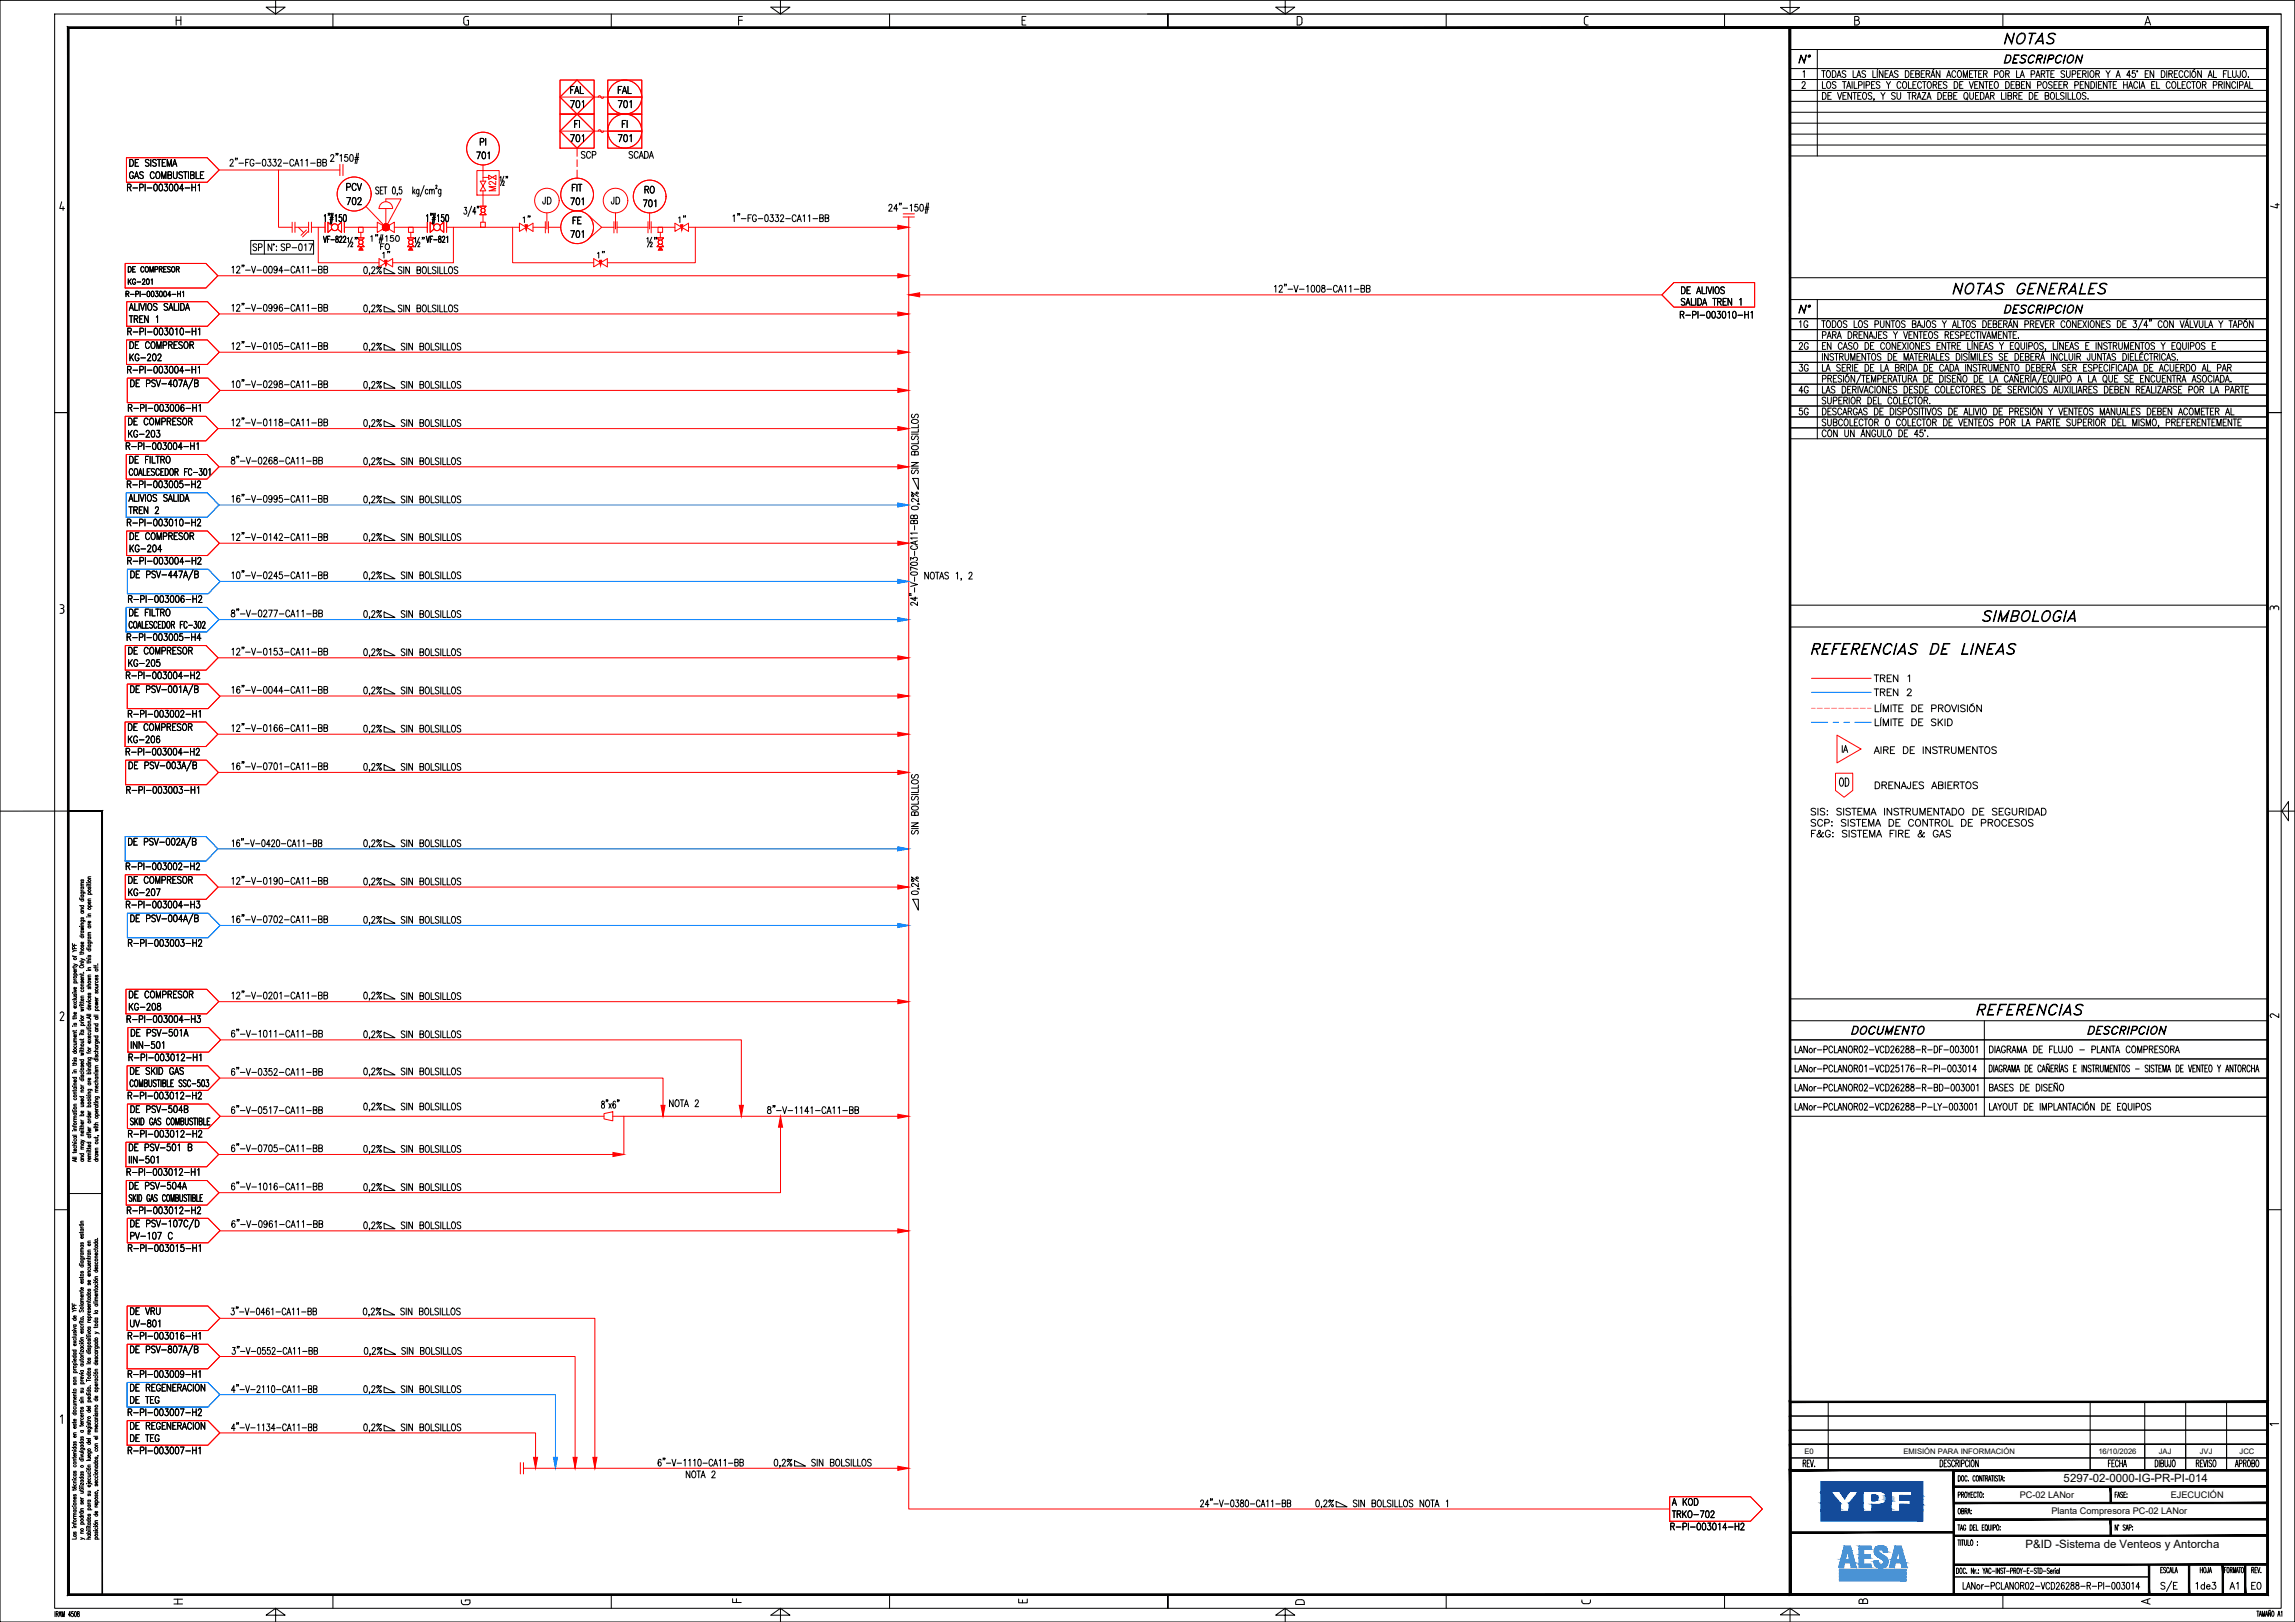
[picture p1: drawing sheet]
<svg xmlns="http://www.w3.org/2000/svg" width="841mm" height="594mm" viewBox="0 0 841 594" stroke-linecap="round" stroke-linejoin="round" font-family="sans-serif">
<defs><g id="words">
<g font-size="5.8">
<text x="733.7" y="16.1">NOTAS</text>
<text x="714.9" y="107.7">NOTAS GENERALES</text>
<text x="725.8" y="227.6">SIMBOLOGIA</text>
<text x="663" y="239.7">REFERENCIAS DE LINEAS</text>
<text x="723.6" y="371.8">REFERENCIAS</text>
</g>
<g font-size="4.9">
<text x="64" y="9.3">H</text>
<text x="169.4" y="9.3">G</text>
<text x="270.1" y="9.3">F</text>
<text x="374" y="9.3">E</text>
<text x="474.9" y="9.3">D</text>
<text x="580.1" y="9.3">C</text>
<text x="679.1" y="9.3">B</text>
<text x="785.5" y="9.3">A</text>
<text x="21.4" y="77.2">4</text>
<text x="835.4" y="76.7" transform="rotate(-90 835.4 76.7)">4</text>
<text x="21.5" y="224.8">3</text>
<text x="835.2" y="223.9" transform="rotate(-90 835.2 223.9)">3</text>
<text x="21.5" y="374">2</text>
<text x="835.2" y="373.2" transform="rotate(-90 835.2 373.2)">2</text>
<text x="21.6" y="521.5">1</text>
<text x="835.2" y="522.7" transform="rotate(-90 835.2 522.7)">1</text>
<text x="271.8" y="587.5" transform="rotate(-90 271.8 587.5)">F</text>
<text x="376.6" y="587.6" transform="rotate(-90 376.6 587.6)">E</text>
<text x="583" y="587.9" transform="rotate(-90 583 587.9)">C</text>
<text x="684.6" y="587.8" transform="rotate(-90 684.6 587.8)">B</text>
<text x="67.1" y="588" transform="rotate(-90 67.1 588)">H</text>
<text x="172.4" y="588.3" transform="rotate(-90 172.4 588.3)">G</text>
<text x="478.1" y="588.2" transform="rotate(-90 478.1 588.2)">D</text>
<text x="788.1" y="588.1" transform="rotate(-90 788.1 588.1)">A</text>
</g>
<g font-size="4.3">
<text x="658.6" y="23.1">N°</text>
<text x="733.9" y="23.1">DESCRIPCION</text>
<text x="658.6" y="114.7">N°</text>
<text x="733.9" y="114.7">DESCRIPCION</text>
<text x="677.9" y="378.9">DOCUMENTO</text>
<text x="764.5" y="378.9">DESCRIPCION</text>
</g>
<g font-size="4.2">
<text x="673.8" y="287.9">OD</text>
<text x="756.2" y="543">5297-02-0000-IG-PR-PI-014</text>
<text x="742.3" y="567">P&amp;ID -Sistema de Venteos y Antorcha</text>
</g>
<g font-size="3.6">
<text x="208.7" y="34.3">FAL</text>
<text x="226.2" y="34.3">FAL</text>
<text x="208.8" y="39.4">701</text>
<text x="226.3" y="39.4">701</text>
<text x="210.2" y="46.7">FI</text>
<text x="227.7" y="46.7">FI</text>
<text x="208.8" y="51.9">701</text>
<text x="226.3" y="51.9">701</text>
<text x="126.6" y="69.8">PCV</text>
<text x="137.4" y="71">SET 0,5 kg/cm²g</text>
<text x="126.8" y="75">702</text>
<text x="118.3" y="81.2">1&quot;#150</text>
<text x="155.8" y="81.2">1&quot;#150</text>
<text x="126.9" y="90">½&quot;</text>
<text x="151.5" y="90">½&quot;</text>
<text x="236.7" y="90">½&quot;</text>
<text x="220.2" y="405.9">8&quot;x6&quot;</text>
</g>
<g font-size="3.5">
<text x="660.2" y="28.4">1</text>
<text x="667.5" y="28.4">TODAS LAS LÍNEAS DEBERÁN ACOMETER POR LA PARTE SUPERIOR Y A 45° EN DIRECCIÓN AL FLUJO.</text>
<text x="660" y="32.4">2</text>
<text x="667.5" y="32.4">LOS TAILPIPES Y COLECTORES DE VENTEO DEBEN POSEER PENDIENTE HACIA EL COLECTOR PRINCIPAL</text>
<text x="667.5" y="36.4">DE VENTEOS, Y SU TRAZA DEBE QUEDAR LIBRE DE BOLSILLOS.</text>
<text x="175.6" y="53.2">PI</text>
<text x="120.8" y="59.1">2&quot;150#</text>
<text x="174.4" y="58.2">701</text>
<text x="212.8" y="58">SCP</text>
<text x="230.2" y="58">SCADA</text>
<text x="47.2" y="65.4">GAS COMBUSTIBLE</text>
<text x="47.2" y="60.9">DE SISTEMA</text>
<text x="83.9" y="60.8">2&quot;-FG-0332-CA11-BB</text>
<text x="46.3" y="69.9">R-PI-003004-H1</text>
<text x="182.9" y="67.5">½&quot;</text>
<text x="209.3" y="70">FIT</text>
<text x="236" y="70.7">RO</text>
<text x="198.7" y="74.7">JD</text>
<text x="208.9" y="75">701</text>
<text x="223.8" y="74.7">JD</text>
<text x="235.5" y="75.7">701</text>
<text x="169.8" y="78.5">3/4&quot;</text>
<text x="209.6" y="82">FE</text>
<text x="268" y="81.2">1&quot;-FG-0332-CA11-BB</text>
<text x="208.9" y="87">701</text>
<text x="92.4" y="91.8">SP</text>
<text x="97.9" y="91.8">N°: SP-017</text>
<text x="84.5" y="100">12&quot;-V-0094-CA11-BB</text>
<text x="133" y="100.2">0,2%</text>
<text x="145.7" y="100.2">SIN BOLSILLOS</text>
<text x="466.5" y="107">12&quot;-V-1008-CA11-BB</text>
<text x="615.8" y="107.6">DE ALIVIOS</text>
<text x="47.3" y="113.7">ALIVIOS SALIDA</text>
<text x="84.5" y="114">12&quot;-V-0996-CA11-BB</text>
<text x="615.8" y="111.8">SALIDA TREN 1</text>
<text x="47.3" y="118.1">TREN 1</text>
<text x="133" y="114.2">0,2%</text>
<text x="145.7" y="114.2">SIN BOLSILLOS</text>
<text x="615.4" y="116.5">R-PI-003010-H1</text>
<text x="658.9" y="120">1G</text>
<text x="667.5" y="120">TODOS LOS PUNTOS BAJOS Y ALTOS DEBERÁN PREVER CONEXIONES DE 3/4&quot; CON VÁLVULA Y TAPÓN</text>
<text x="46.4" y="122.7">R-PI-003010-H1</text>
<text x="667.5" y="124">PARA DRENAJES Y VENTEOS RESPECTIVAMENTE.</text>
<text x="47.2" y="127.6">DE COMPRESOR</text>
<text x="84.5" y="128">12&quot;-V-0105-CA11-BB</text>
<text x="133" y="128.2">0,2%</text>
<text x="146.8" y="128.2">SIN BOLSILLOS</text>
<text x="659" y="128">2G</text>
<text x="667.5" y="128">EN CASO DE CONEXIONES ENTRE LÍNEAS Y EQUIPOS, LÍNEAS E INSTRUMENTOS Y EQUIPOS E</text>
<text x="667.5" y="132">INSTRUMENTOS DE MATERIALES DISÍMILES SE DEBERÁ INCLUIR JUNTAS DIELÉCTRICAS.</text>
<text x="46.4" y="136.7">R-PI-003004-H1</text>
<text x="47.2" y="132.1">KG-202</text>
<text x="659" y="136">3G</text>
<text x="667.5" y="136">LA SERIE DE LA BRIDA DE CADA INSTRUMENTO DEBERÁ SER ESPECIFICADA DE ACUERDO AL PAR</text>
<text x="47.5" y="141.6">DE PSV-407A/B</text>
<text x="84.5" y="142">10&quot;-V-0298-CA11-BB</text>
<text x="133" y="142.2">0,2%</text>
<text x="146.8" y="142.2">SIN BOLSILLOS</text>
<text x="659" y="144">4G</text>
<text x="667.5" y="140">PRESIÓN/TEMPERATURA DE DISEÑO DE LA CAÑERÍA/EQUIPO A LA QUE SE ENCUENTRA ASOCIADA.</text>
<text x="667.5" y="144">LAS DERIVACIONES DESDE COLECTORES DE SERVICIOS AUXILIARES DEBEN REALIZARSE POR LA PARTE</text>
<text x="667.5" y="148">SUPERIOR DEL COLECTOR.</text>
<text x="46.7" y="150.7">R-PI-003006-H1</text>
<text x="46.7" y="155.6">DE COMPRESOR</text>
<text x="84.5" y="156">12&quot;-V-0118-CA11-BB</text>
<text x="659" y="152">5G</text>
<text x="667.5" y="152">DESCARGAS DE DISPOSITIVOS DE ALIVIO DE PRESIÓN Y VENTEOS MANUALES DEBEN ACOMETER AL</text>
<text x="667.5" y="156">SUBCOLECTOR O COLECTOR DE VENTEOS POR LA PARTE SUPERIOR DEL MISMO, PREFERENTEMENTE</text>
<text x="46.7" y="160.1">KG-203</text>
<text x="133" y="156.2">0,2%</text>
<text x="146.8" y="156.2">SIN BOLSILLOS</text>
<text x="667.5" y="160">CON UN ÁNGULO DE 45°.</text>
<text x="45.9" y="164.6">R-PI-003004-H1</text>
<text x="47.1" y="169.6">DE FILTRO</text>
<text x="84.5" y="170">8&quot;-V-0268-CA11-BB</text>
<text x="133" y="170.2">0,2%</text>
<text x="146.8" y="170.2">SIN BOLSILLOS</text>
<text x="336.5" y="173.8" transform="rotate(-90 336.5 173.8)">SIN BOLSILLOS</text>
<text x="46.3" y="178.6">R-PI-003005-H2</text>
<text x="47.1" y="174.1">COALESCEDOR FC-301</text>
<text x="47.1" y="183.6">ALIVIOS SALIDA</text>
<text x="84.5" y="184">16&quot;-V-0995-CA11-BB</text>
<text x="133" y="184.2">0,2%</text>
<text x="146.8" y="184.2">SIN BOLSILLOS</text>
<text x="47.1" y="188.1">TREN 2</text>
<text x="46.3" y="192.6">R-PI-003010-H2</text>
<text x="47.3" y="197.6">DE COMPRESOR</text>
<text x="84.5" y="198">12&quot;-V-0142-CA11-BB</text>
<text x="133" y="198">0,2%</text>
<text x="146.8" y="198">SIN BOLSILLOS</text>
<text x="47.3" y="202.1">KG-204</text>
<text x="46.4" y="206.6">R-PI-003004-H2</text>
<text x="47.5" y="211.6">DE PSV-447A/B</text>
<text x="84.5" y="212">10&quot;-V-0245-CA11-BB</text>
<text x="133" y="212">0,2%</text>
<text x="146.8" y="212">SIN BOLSILLOS</text>
<text x="338.5" y="212.1">NOTAS 1, 2</text>
<text x="46.7" y="220.7">R-PI-003006-H2</text>
<text x="47.1" y="225.6">DE FILTRO</text>
<text x="84.5" y="225.9">8&quot;-V-0277-CA11-BB</text>
<text x="133" y="226.1">0,2%</text>
<text x="146.8" y="226.1">SIN BOLSILLOS</text>
<text x="336.2" y="222" transform="rotate(-90 336.2 222)">24&quot;-V-0703-CA11-BB 0,2%</text>
<text x="47.1" y="230.1">COALESCEDOR FC-302</text>
<text x="46.2" y="234.6">R-PI-003005-H4</text>
<text x="46.8" y="239.6">DE COMPRESOR</text>
<text x="84.5" y="239.9">12&quot;-V-0153-CA11-BB</text>
<text x="46.8" y="244.1">KG-205</text>
<text x="133" y="240.1">0,2%</text>
<text x="146.8" y="240.1">SIN BOLSILLOS</text>
<text x="45.9" y="248.6">R-PI-003004-H2</text>
<text x="686.7" y="249.7">TREN 1</text>
<text x="47.5" y="253.7">DE PSV-001A/B</text>
<text x="84.5" y="253.9">16&quot;-V-0044-CA11-BB</text>
<text x="133" y="254.1">0,2%</text>
<text x="146.8" y="254.1">SIN BOLSILLOS</text>
<text x="686.7" y="254.8">TREN 2</text>
<text x="46.6" y="262.7">R-PI-003002-H1</text>
<text x="686.7" y="260.7">LÍMITE DE PROVISIÓN</text>
<text x="46.7" y="267.6">DE COMPRESOR</text>
<text x="84.5" y="267.9">12&quot;-V-0166-CA11-BB</text>
<text x="133" y="268.1">0,2%</text>
<text x="146.8" y="268.1">SIN BOLSILLOS</text>
<text x="686.7" y="265.8">LÍMITE DE SKID</text>
<text x="46.7" y="272.1">KG-206</text>
<text x="674.7" y="275.6">IA</text>
<text x="45.8" y="276.6">R-PI-003004-H2</text>
<text x="46.9" y="281.6">DE PSV-003A/B</text>
<text x="84.5" y="281.9">16&quot;-V-0701-CA11-BB</text>
<text x="686.7" y="276">AIRE DE INSTRUMENTOS</text>
<text x="133" y="282.1">0,2%</text>
<text x="146.8" y="282.1">SIN BOLSILLOS</text>
<text x="46" y="290.6">R-PI-003003-H1</text>
<text x="686.7" y="288.9">DRENAJES ABIERTOS</text>
<text x="663.3" y="298.5">SIS: SISTEMA INSTRUMENTADO DE SEGURIDAD</text>
<text x="336.5" y="305.8" transform="rotate(-90 336.5 305.8)">SIN BOLSILLOS</text>
<text x="663.3" y="302.6">SCP: SISTEMA DE CONTROL DE PROCESOS</text>
<text x="46.7" y="309.5">DE PSV-002A/B</text>
<text x="84.6" y="310.1">16&quot;-V-0420-CA11-BB</text>
<text x="133" y="310.1">0,2%</text>
<text x="146.8" y="310.1">SIN BOLSILLOS</text>
<text x="663.3" y="306.6">F&amp;G: SISTEMA FIRE &amp; GAS</text>
<text x="45.9" y="318.6">R-PI-003002-H2</text>
<text x="46.8" y="323.5">DE COMPRESOR</text>
<text x="84.5" y="323.9">12&quot;-V-0190-CA11-BB</text>
<text x="46.8" y="328">KG-207</text>
<text x="133" y="324.1">0,2%</text>
<text x="146.8" y="324.1">SIN BOLSILLOS</text>
<text x="336.5" y="327.9" transform="rotate(-90 336.5 327.9)">0,2%</text>
<text x="45.9" y="332.6">R-PI-003004-H3</text>
<text x="47.5" y="337.6">DE PSV-004A/B</text>
<text x="84.5" y="338">16&quot;-V-0702-CA11-BB</text>
<text x="133" y="338.2">0,2%</text>
<text x="146.8" y="338.2">SIN BOLSILLOS</text>
<text x="46.7" y="346.6">R-PI-003003-H2</text>
<text x="47" y="365.5">DE COMPRESOR</text>
<text x="84.5" y="365.9">12&quot;-V-0201-CA11-BB</text>
<text x="133" y="365.9">0,2%</text>
<text x="47" y="370">KG-208</text>
<text x="146.8" y="366.1">SIN BOLSILLOS</text>
<text x="46.2" y="374.5">R-PI-003004-H3</text>
<text x="47.7" y="384">INN-501</text>
<text x="47.7" y="379.5">DE PSV-501A</text>
<text x="84.5" y="379.9">6&quot;-V-1011-CA11-BB</text>
<text x="133" y="380.1">0,2%</text>
<text x="146.8" y="380.1">SIN BOLSILLOS</text>
<text x="46.9" y="388.5">R-PI-003012-H1</text>
<text x="657.5" y="385.6">LANor-PCLANOR02-VCD26288-R-DF-003001</text>
<text x="728.7" y="385.6">DIAGRAMA DE FLUJO - PLANTA COMPRESORA</text>
<text x="47.4" y="393.5">DE SKID GAS</text>
<text x="84.5" y="393.9">6&quot;-V-0352-CA11-BB</text>
<text x="133" y="393.7">0,2%</text>
<text x="146.8" y="393.7">SIN BOLSILLOS</text>
<text x="657.5" y="392.6">LANor-PCLANOR01-VCD25176-R-PI-003014</text>
<text x="728.7" y="392.6">DIAGRAMA DE CAÑERÍAS E INSTRUMENTOS - SISTEMA DE VENTEO Y ANTORCHA</text>
<text x="47.4" y="398">COMBUSTIBLE SSC-503</text>
<text x="657.5" y="399.6">LANor-PCLANOR02-VCD26288-R-BD-003001</text>
<text x="728.7" y="399.6">BASES DE DISEÑO</text>
<text x="46.6" y="402.5">R-PI-003012-H2</text>
<text x="47.6" y="407.5">DE PSV-504B</text>
<text x="84.5" y="407.9">6&quot;-V-0517-CA11-BB</text>
<text x="133" y="406.5">0,2%</text>
<text x="146.8" y="406.5">SIN BOLSILLOS</text>
<text x="245" y="405.3">NOTA 2</text>
<text x="280.9" y="407.9">8&quot;-V-1141-CA11-BB</text>
<text x="657.5" y="406.6">LANor-PCLANOR02-VCD26288-P-LY-003001</text>
<text x="728.7" y="406.6">LAYOUT DE IMPLANTACIÓN DE EQUIPOS</text>
<text x="47.6" y="412">SKID GAS COMBUSTIBLE</text>
<text x="46.7" y="416.5">R-PI-003012-H2</text>
<text x="47" y="426">IIN-501</text>
<text x="47" y="421.5">DE PSV-501 B</text>
<text x="84.5" y="421.8">6&quot;-V-0705-CA11-BB</text>
<text x="133" y="422">0,2%</text>
<text x="146.8" y="422">SIN BOLSILLOS</text>
<text x="46.1" y="430.5">R-PI-003012-H1</text>
<text x="47.1" y="435.5">DE PSV-504A</text>
<text x="84.5" y="435.8">6&quot;-V-1016-CA11-BB</text>
<text x="133" y="436">0,2%</text>
<text x="146.8" y="436">SIN BOLSILLOS</text>
<text x="47.1" y="440">SKID GAS COMBUSTIBLE</text>
<text x="46.3" y="444.6">R-PI-003012-H2</text>
<text x="47.5" y="449.4">DE PSV-107C/D</text>
<text x="84.6" y="449.6">6&quot;-V-0961-CA11-BB</text>
<text x="47.5" y="453.9">PV-107 C</text>
<text x="133" y="450">0,2%</text>
<text x="146.8" y="450">SIN BOLSILLOS</text>
<text x="46.7" y="458.4">R-PI-003015-H1</text>
<text x="47.4" y="481.5">DE VRU</text>
<text x="84.4" y="481.6">3&quot;-V-0461-CA11-BB</text>
<text x="132.8" y="481.6">0,2%</text>
<text x="146.6" y="481.6">SIN BOLSILLOS</text>
<text x="46.6" y="490.5">R-PI-003016-H1</text>
<text x="47.4" y="486">UV-801</text>
<text x="47.4" y="495.5">DE PSV-807A/B</text>
<text x="84.8" y="496">3&quot;-V-0552-CA11-BB</text>
<text x="133.2" y="496">0,2%</text>
<text x="147" y="496">SIN BOLSILLOS</text>
<text x="46.6" y="504.5">R-PI-003009-H1</text>
<text x="47.4" y="509.5">DE REGENERACION</text>
<text x="47.4" y="514">DE TEG</text>
<text x="84.6" y="510">4&quot;-V-2110-CA11-BB</text>
<text x="133" y="510">0,2%</text>
<text x="146.8" y="510">SIN BOLSILLOS</text>
<text x="46.6" y="518.5">R-PI-003007-H2</text>
<text x="47.4" y="528">DE TEG</text>
<text x="47.4" y="523.5">DE REGENERACION</text>
<text x="84.6" y="524">4&quot;-V-1134-CA11-BB</text>
<text x="133" y="524">0,2%</text>
<text x="146.8" y="524">SIN BOLSILLOS</text>
<text x="46.6" y="532.5">R-PI-003007-H1</text>
<text x="240.8" y="537">6&quot;-V-1110-CA11-BB</text>
<text x="283.4" y="537">0,2%</text>
<text x="297.2" y="537">SIN BOLSILLOS</text>
<text x="660.5" y="537.2">REV.</text>
<text x="710.7" y="537.2">DESCRIPCION</text>
<text x="772.4" y="537.2">FECHA</text>
<text x="789.5" y="537.2">DIBUJO</text>
<text x="804.6" y="537.2">REVISO</text>
<text x="819.1" y="537.2">APROBO</text>
<text x="251.1" y="541.3">NOTA 2</text>
<text x="439.6" y="551.9">24&quot;-V-0380-CA11-BB</text>
<text x="481.9" y="551.9">0,2%</text>
<text x="495.6" y="551.9">SIN BOLSILLOS NOTA 1</text>
<text x="612.7" y="551.3">A KOD</text>
<text x="612.7" y="555.9">TRKO-702</text>
<text x="611.9" y="560.4">R-PI-003014-H2</text>
<text x="719" y="582.1">LANor-PCLANOR02-VCD26288-R-PI-003014</text>
<text x="791.5" y="582.1">S/E</text>
<text x="804.1" y="582.1">1de3</text>
<text x="817.1" y="582.1">A1</text>
<text x="824.7" y="582.1">E0</text>
</g>
<g font-size="3.5" fill="#f00">
<text x="181.7" y="70.3" transform="rotate(-90 181.7 70.3)">M2</text>
<text x="325.4" y="77.3">24&quot;-150#</text>
</g>
<g font-size="3.4">
<text x="740.1" y="548.7">PC-02 LANor</text>
<text x="795.5" y="548.7">EJECUCIÓN</text>
<text x="751.8" y="554.7">Planta Compresora PC-02 LANor</text>
</g>
<g font-size="3.2">
<text x="118.5" y="88.8">VF-822</text>
<text x="156.1" y="88.8">VF-821</text>
</g>
<g font-size="2.9" fill="#f00">
<text x="191.1" y="81.5">1&quot;</text>
<text x="248.1" y="81.5">1&quot;</text>
<text x="139.6" y="94.5">1&quot;</text>
<text x="218.3" y="94.5">1&quot;</text>
</g>
<g font-size="2.9">
<text x="135.3" y="88.4">1&quot;#150</text>
<text x="139.1" y="91.4">FO</text>
</g>
<g font-size="2.8">
<text x="46.7" y="99.6">DE COMPRESOR</text>
<text x="46.7" y="104.2">KG-201</text>
<text x="45.9" y="108.7">R-PI-003004-H1</text>
<text x="661.3" y="532.5">E0</text>
<text x="697.5" y="532.5">EMISIÓN PARA INFORMACIÓN</text>
<text x="769" y="532.5">16/10/2026</text>
<text x="791.1" y="532.5">JAJ</text>
<text x="806.1" y="532.5">JVJ</text>
<text x="820.7" y="532.5">JCC</text>
<text x="717.4" y="542.5">DOC. CONTRATISTA:</text>
<text x="717.4" y="548.5">PROYECTO:</text>
<text x="774.9" y="548.5">FASE:</text>
<text x="717.4" y="554.5">OBRA:</text>
<text x="717.4" y="560.5">TAG DEL EQUIPO:</text>
<text x="774.9" y="560.5">N° SAP:</text>
<text x="717.4" y="566">TITULO :</text>
<text x="716.8" y="576.3">DOC. Nr.: YAC-INST-PROY-E-STD-Serial</text>
<text x="791.6" y="576.1">ESCALA</text>
<text x="806.1" y="576.1">HOJA</text>
<text x="815" y="576.1">FORMATO</text>
<text x="824.9" y="576.1">REV.</text>
</g>
<g font-size="2.7">
<text x="19.9" y="592.1">IRAM 4508</text>
<text x="827" y="592">TAMAÑO A1</text>
</g>
<g font-size="2.1">
<text x="28" y="425.6" transform="rotate(-90 28 425.6)">All techical information contained in this document is the exclusive property of YPF</text>
<text x="30.7" y="425.6" transform="rotate(-90 30.7 425.6)">and may neither be used nor disclosed without its prior written consent. Only those drawings and diagrams</text>
<text x="33.3" y="425.6" transform="rotate(-90 33.3 425.6)">remitted after order booking are binding for execution.All devices shown in this diagram are in open position</text>
<text x="35.9" y="425.6" transform="rotate(-90 35.9 425.6)">drawn out, with operating mechanism discharged and all power sources off.</text>
<text x="27.9" y="564" transform="rotate(-90 27.9 564)">Las informaciones técnicas contenidas en este documento son propiedad exclusiva de YPF</text>
<text x="30.6" y="564" transform="rotate(-90 30.6 564)">y no podrán ser utilizadas o divulgadas a terceros sin su previa autorización escrita. Solamente estos diagramas estarán</text>
<text x="33.2" y="564" transform="rotate(-90 33.2 564)">habilitados para su ejecución luego del registro del pedido. Todos los dispositivos representados se encuentran en</text>
<text x="35.8" y="564" transform="rotate(-90 35.8 564)">posición de reposo, seccionados, con el mecanismo de operación descargado y toda la alimentación desconectada.</text>
</g>
</g></defs>
<!-- layer: _TREN 1 -->
<g fill="none" stroke="#f00" stroke-width=".37">
<path d="M205.2 29.3h12.5v12.5h-12.5zM205.2 35.6l6.3-6.3 6.2 6.3-6.2 6.2zM205.2 35.6h12.5M217.7 35.6h17.5M219.2 35.5l.5-.5 .8 1h.5l.2-.5M222.7 29.3h12.5v12.5h-12.5zM222.7 35.6h12.5M46.3 57.8h29.6l4.4 4.5-4.4 4.5h-29.6zM205.2 41.8h12.5v12.5h-12.5zM205.2 48l6.3-6.2 6.2 6.2-6.2 6.3zM205.2 48h12.5M211.5 54.3v3"/>
<path d="M211.5 58.5v2.5M217.7 48h17.5M219.2 48l.5-.5 .8 .9h.5l.2-.4M222.7 41.8h12.5v12.5h-12.5zM222.7 48h12.5M80.3 62.3h44.2M102.1 62.3v20.9h5M124.5 60.2v4.1M125.7 60.2v4.1M134.1 75.6l7.3 7.6 3.1 1.9v-3.7l-2 1.2M139.8 74.4a2.49 2.49 0 0 1 2.7-.3 2.49 2.49 0 0 1 1.4 2.3h-5l.3-1.1zM141.4 73.9v-1.1h5.6l-5.6 10.4"/>
<path d="M141.4 76.4v5.6M174.8 62.5h8.1v9h-8.1zM176 66.4h2l-1 1.7zM176.6 76.4l-.8-.9h2.4l-.8 .9M176.6 77.7l-.8 .9h2.4l-.8-.9M177 68.1l1 1.8h-2zM177 60.4v6M177 69.9v5.6M177 78.6v2.8M177 65h2.1M179.1 64.2l1.3 .8-1.3 .7zM180.4 65l1.4-.8v1.5z"/>
<path d="M200.4 78v5.9M211.5 62.3v2.9M215.6 78.9l4.9 4.3-4.9 4.4M225.6 78v5.9M238.1 78v5.9M331 79.5h4.1M333 79.5v473.2h278.9M45.9 96.5h29.6l4.3 4.5-4.3 4.5h-29.6zM107.1 81.4v3.7M108.1 83.2h5M108.1 81.4v3.7M109.3 83.2l2 2"/>
<path d="M112.3 84.3l-2 1.9M112.8 84.8l-1.9 2M113.1 81.4v3.7M114.1 83.2h5M114.1 81.4v3.7M116.6 83.2v13h22.3M119.1 81.4v3.7M121.6 82.6l-1.4-1.2v3.7l1.4-1.2M123.7 82.6l1.5-1.2v3.7l-1.5-1.2M126.2 83.2h12.1M126.2 81.4v3.7M131.4 83.2h1.7v1.9h-1.7z"/>
<path d="M131.8 88l-.8-.9h2.5l-.8 .9M131.8 89.4l-.8 1h2.5l-.8-1M132.2 85.1v2M132.3 90.4l.7 1.2h-1.4zM138.3 81.4l3.1 1.8-3.1 1.9zM138.9 94.7l5 3v-3l-5 3zM141 95.4l.4 1.9 .4-1.9M144.5 83.2h12.1M149.7 83.2h1.7v1.9h-1.7zM150.1 88l-.8-.9h2.5l-.8 .9M150.1 89.4l-.8 1h2.5l-.8-1M150.5 90.4l.7 1.2h-1.4z"/>
<path d="M150.5 85.1v2M156.6 81.4v3.7M159 82.6l-1.4-1.2v3.7l1.4-1.2M161.2 82.6l1.4-1.2v3.7l-1.4-1.2M163.7 83.2h26.7M163.7 81.4v3.7M166.2 83.2v13h-22.3M176.1 81.4h1.7v1.8h-1.7zM187.9 83.2v13h29.7M190.4 81.8l4.9 2.9v-2.9l-4.9 2.9zM192.5 82.4l.3 1.9 .4-1.9M195.3 83.2h4.5"/>
<path d="M199.8 81.2v4.1M201 83.2h4.5M201 81.2v4.1M217.6 94.7l5 3v-3l-5 3zM219.7 95.4l.4 1.9 .4-1.9M220.5 83.2h4.5M225 81.2v4.1M226.1 83.2h11.4M226.1 81.2v4.1M237.5 81.2v4.1M238.6 83.2h8.7M238.6 81.2v4.1"/>
<path d="M241.1 83.2h1.7v1.9h-1.7zM241.6 88l-.9-.9h2.5l-.8 .9M241.6 89.4l-.9 1h2.5l-.8-1M242 85.1v2M242 90.4l.7 1.2h-1.4zM247.3 81.8l5 2.9v-2.9l-5 2.9zM249.4 82.4l.4 1.9 .4-1.9M252.3 83.2h80.7M254.8 83.2v13h-32.2M46.4 110.5h29.6l4.4 4.5-4.4 4.5h-29.6zM79.6 101h253.4M80.4 115h252.6"/>
<path d="M333 108h276M613.4 103.5h29.6v9h-29.6l-4.4-4.5zM46.4 124.5h29.6l4.3 4.5-4.3 4.5h-29.6zM46.7 138.5h29.5l4.4 4.5-4.4 4.5h-29.5zM80.3 129h252.7M45.9 152.5h29.6l4.4 4.5-4.4 4.5h-29.6zM79.9 157h253.1M80.6 143h252.4M46.3 166.5h29.6l4.4 4.5-4.4 4.5h-29.6zM80.3 171h252.7M46.4 194.5h29.6l4.4 4.5-4.4 4.5h-29.6zM80.4 199h252.6"/>
<path d="M45.9 236.4h29.6l4.4 4.5-4.4 4.5h-29.6zM46.6 250.5h29.6l4.4 4.5-4.4 4.5h-29.6zM79.9 240.9h253.1M80.6 254.9h252.4M663.8 248.4h21.9M45.8 264.4h29.6l4.4 4.5-4.4 4.5h-29.6zM46 278.4h29.6l4.4 4.5-4.4 4.5h-29.6zM79.8 268.9h253.2M673.2 269.3l8.8 5-8.8 5.1zM80 282.9h253M678.9 283.2h-6.3v6.3l3.2 2.5 3.1-2.5v-6.3M45.9 320.4h29.6l4.4 4.5-4.4 4.5h-29.6z"/>
<path d="M79.9 324.9h253.1M46.2 362.3h29.6l4.4 4.5-4.4 4.5h-29.6zM46.9 376.4h29.6l4.3 4.5-4.3 4.5h-29.6zM80.2 366.9h252.8M46.6 390.4h29.6l4.4 4.5-4.4 4.5h-29.6zM80.6 394.9h162.4v13.9M80.7 380.9h191v27.9M46.1 418.4h29.6l4.4 4.4-4.4 4.5h-29.6zM46.7 404.4h29.6l4.4 4.4-4.4 4.6h-29.6zM80.7 408.8h140.6M221.3 407.9l3.3-.7v3.3l-3.3-.7zM224.6 408.8h108.4"/>
<path d="M228.6 408.8v14h-148.5M286 408.8v28h-205.8M46.3 432.4h29.6l4.3 4.5-4.3 4.5h-29.6zM46.7 446.2h29.6l4.3 4.5-4.3 4.5h-29.6zM80.6 450.8h252.4M46.6 478.3h29.6l4.4 4.5-4.4 4.5h-29.6zM46.6 492.4h29.6l4.4 4.4-4.4 4.5h-29.6zM80.6 482.8h137.4v55M80.6 496.8h130.2v41M46.6 520.3h29.6l4.4 4.5-4.4 4.5h-29.6zM80.6 524.8h115.7v13M190.7 535.7v4.1"/>
<path d="M191.8 535.7v4.1M191.8 537.8h141.2M611.9 548.2h29.6l4.4 4.5-4.4 4.5h-29.6z"/>
<circle cx="228.9" cy="35.5" r="6.2"/>
<circle cx="177" cy="54.4" r="6"/>
<circle cx="228.9" cy="48" r="6.2"/>
<circle cx="129.8" cy="71.1" r="6.2"/>
<circle cx="177" cy="77.1" r=".77"/>
<circle cx="200.4" cy="73.5" r="4.5"/>
<circle cx="211.5" cy="71.3" r="6"/>
<circle cx="225.6" cy="73.5" r="4.5"/>
<circle cx="238.1" cy="72" r="6"/>
<circle cx="122.7" cy="83.2" r="1.24"/>
<circle cx="132.2" cy="88.7" r=".81"/>
<circle cx="141.4" cy="83.2" r="1.24"/>
<circle cx="150.5" cy="88.7" r=".81"/>
<circle cx="160.1" cy="83.2" r="1.24"/>
<circle cx="211.5" cy="83.2" r="6"/>
<circle cx="242" cy="88.7" r=".81"/>
</g>
<!-- layer: _TREN 2 -->
<g fill="#007fff" stroke="#007fff" stroke-width=".37">
<path d="M329 338.2l4 .8-4 .7z"/>
<path d="M329 310.1l4 .8-4 .8z"/>
<path d="M329 226.2l4 .7-4 .8z"/>
<path d="M329 184.2l4 .8-4 .7z"/>
<path d="M329 212.2l4 .8-4 .7z"/>
<path d="M202.8 533.8h1.5l-.7 4z"/>
</g>
<!-- layer: _TREN 1 -->
<g fill="#f00" stroke="#f00" stroke-width=".37">
<path d="M329 324.1l4 .8-4 .7z"/>
<path d="M329 268.2l4 .7-4 .8z"/>
<path d="M329 240.2l4 .7-4 .8z"/>
<path d="M329 198.2l4 .8-4 .7z"/>
<path d="M329 282.2l4 .7-4 .8z"/>
<path d="M329 128.2l4 .8-4 .7z"/>
<path d="M329 156.2l4 .8-4 .7z"/>
<path d="M195.5 533.8h1.5l-.7 4z"/>
<path d="M242.2 404.8h1.5l-.7 4z"/>
<path d="M224.6 422.1l4 .7-4 .8z"/>
<path d="M329 254.2l4 .7-4 .8z"/>
<path d="M329 408.1l4 .7-4 .8z"/>
<path d="M329 170.2l4 .8-4 .7z"/>
<path d="M329 100.3l4 .7-4 .8z"/>
<path d="M329 537l4 .8-4 .7z"/>
<path d="M329 114.3l4 .7-4 .8z"/>
<path d="M329 142.2l4 .8-4 .7z"/>
<path d="M217.3 533.8h1.5l-.8 4z"/>
<path d="M210 533.8h1.5l-.7 4z"/>
<path d="M270.9 404.8h1.5l-.7 4z"/>
<path d="M286 408.8l.8 4h-1.5z"/>
<path d="M329 366.1l4 .8-4 .7z"/>
<path d="M329 450.1l4 .7-4 .8z"/>
<path d="M333 108l4-.8v1.5z"/>
<path d="M329 82.5l4 .7-4 .8z"/>
<path d="M132.3 90.4l.7 1.2h-1.4z"/>
<path d="M150.5 90.4l.7 1.2h-1.4z"/>
<path d="M141 95.4h.8l-.4 1.9z"/>
<path d="M192.5 82.4h.7l-.4 1.9z"/>
<path d="M242 90.4l.7 1.2h-1.4z"/>
<path d="M249.4 82.4h.8l-.4 1.9z"/>
<path d="M219.7 95.4h.8l-.4 1.9z"/>
<path d="M141.3 82l.4 .1zM141.1 82.1h.6z"/>
<path d="M141.1 82.1h.8zM140.8 82.1h1.1z"/>
<path d="M140.8 82.1l1.3 .1zM140.6 82.2h1.5z"/>
<path d="M140.6 82.2l1.7 .2zM140.6 82.2l1.7 .2h-1.8z"/>
<path d="M140.5 82.4l2 .2zM140.5 82.4l2 .2h-2.2z"/>
<path d="M140.3 82.6l2.3 .2-.1-.2zM140.3 82.6l2.3 .2h-2.4z"/>
<path d="M140.2 82.8l2.4 .2v-.2zM140.2 82.8l2.4 .2h-2.4z"/>
<path d="M140.2 83l2.4 .2v-.2zM140.2 83l2.4 .2h-2.5z"/>
<path d="M140.1 83.2l2.5 .3v-.3zM140.1 83.2l2.5 .3h-2.4z"/>
<path d="M140.2 83.5l2.4 .2v-.2zM140.2 83.5l2.4 .2h-2.4z"/>
<path d="M140.2 83.7l2.3 .2 .1-.2zM140.2 83.7l2.3 .2z"/>
<path d="M140.3 83.9l2 .2 .2-.2zM140.3 83.9l2 .2z"/>
<path d="M140.5 84.1h1.8zM140.5 84.1l1.6 .1z"/>
<path d="M140.6 84.2h1.5zM140.6 84.2l1.3 .2z"/>
<path d="M140.8 84.4h1.1zM140.8 84.4h.9z"/>
<path d="M141.1 84.4h.6zM141.1 84.4l.4 .1z"/>
</g>
<!-- layer: PR-TEXTO -->
<g fill="none" stroke="#000" stroke-width=".37">
<path d="M140.8 98.2l4 2h-4zM140.8 112.2l4 2h-4zM140.8 126.2l4 2h-4zM140.8 154.2l4 2h-4zM140.8 140.2l4 2h-4zM140.8 168.2l4 2h-4zM334.5 175.2h2v4zM140.8 196l4 2h-4zM140.8 182.2l4 2h-4zM140.8 209.9l4 2.1h-4zM140.8 224.1l4 2h-4zM140.8 238.1l4 2h-4z"/>
<path d="M140.8 252.1l4 2h-4zM140.8 266.1l4 2h-4zM140.8 280.1l4 2h-4zM140.8 308.1l4 2h-4zM140.8 322.1l4 2h-4zM140.8 336.2l4 2h-4zM334.5 329.4h2v4zM140.8 363.9l4 2h-4zM140.8 378.1l4 2h-4zM140.8 391.7l4 2h-4zM140.8 404.5l4 2h-4zM140.8 420l4 2h-4z"/>
<path d="M140.8 434l4 2h-4zM140.8 448l4 2h-4zM140.6 479.6l4 2h-4zM140.9 494l4 2h-4zM140.8 508l4 2h-4zM140.8 522l4 2h-4zM291.2 535l4 2h-4zM489.6 549.9l4 2h-4z"/>
</g>
<!-- layer: _TREN 2 -->
<g fill="none" stroke="#007fff" stroke-width=".37">
<path d="M46.3 180.5h29.6l4.4 4.5-4.4 4.5h-29.6zM80.3 185h252.7M46.7 208.5h29.6l4.4 4.5-4.4 4.5h-29.6zM80.7 213h252.3M46.2 222.5h29.6l4.4 4.4-4.4 4.6h-29.6zM80.2 226.9h252.8M663.8 253.6h21.9M45.9 306.4h29.6l4.3 4.5-4.3 4.5h-29.6zM79.8 310.9h253.2M46.7 334.5h29.6l4.3 4.5-4.3 4.5h-29.6zM80.6 339h252.4M46.6 506.3h29.6l4.4 4.5-4.4 4.5h-29.6z"/>
<path d="M80.6 510.8h123v27"/>
</g>
<!-- layer: TEXTO -->
<path d="M114.9 88.1h-23v5h23" fill="none" stroke="#000" stroke-width=".37"/>
<!-- layer: 0 -->
<g fill="none" stroke="#000" stroke-width=".37">
<path d="M0 .1h841v594h-841zM20 5.1h816v584h-816zM25 10.1h806v574h-806v-574h806v574h-806h631v-574h-631v574zM101 .1v5l-3.5-2.5h7l-3.5 2.5M122 5.1v5M224 5.1v5M286 .1v5l-3.5-2.5h7l-3.5 2.5M326 5.1v5M420.5 5.1h415.5M428 10.1v-5v5M471 .1v5l-3.5-2.5h7l-3.5 2.5M530 5.1v5"/>
<path d="M632 5.1v5M656 .1v5l3.5-2.4h-7l3.5 2.4M734 5.1v5M656 116.7h175v4h-175zM656 101.7h175v15h-175zM656 109.7h175M666 109.7v51M656 120.7h175v4h-175zM656 124.7h175v4h-175zM656 128.7h175v4h-175zM656 132.7h175v4h-175zM656 136.7h175v4h-175z"/>
<path d="M25 151.1h-5h5M656 140.7h175v4h-175zM656 144.7h175v4h-175zM656 148.7h175v4h-175zM656 152.7h175v4h-175zM656 156.7h175v4h-175zM831 151.1h5h-5M656 221.7h175v8h-175zM25 297.1h-25M831 297.1h5M836.1 297.1h4.9M838.6 293.6v7l-2.4-3.5z"/>
<path d="M656 365.9h175v42.9h-175zM656 373.9h175M727.2 373.9v34.9M656 380.9h175M656 387.9h175M656 394.9h175M656 401.9h175M25 437.1h12.5M20 443.1h5M831 443.1h5M101 589.1l3.5 2.5h-7l3.5-2.5v5M122 584.1v5"/>
<path d="M224 584.1v5M286 589.1l3.5 2.5h-7l3.5-2.5v5M326 584.1v5M428 589.1v-5v5M471 589.1l3.5 2.5h-7l3.5-2.5v5M530 584.1v5M632 584.1v5M656 589.1l-3.5 2.4h7l-3.5-2.4v5M734 584.1v5"/>
</g>
<g fill="#000" stroke="#000" stroke-width=".37">
<path d="M655.7 10.1l.6 574v-574zM655.7 10.1l.6 574h-.6z"/>
<path d="M37.4 297.2v286.9h.2zM37.4 297.2l.2-.2v287.1zM25 297.2h12.4l.2-.2zM25 297h12.6l-12.6 .2z"/>
<path d="M24.7 584.4h806.3v-.6zM24.7 584.4l.6-.6h805.7zM24.7 9.8v574.6l.6-.6zM24.7 9.8l.6 .6v573.4zM24.7 9.8l.6 .6 806-.6zM25.3 10.4l806-.6-.6 .6zM831.3 9.8l-.6 .6 .6 573.7zM830.7 10.4l.6 573.7h-.6z"/>
</g>
<!-- layer: FORMAT 1 -->
<g fill="none" stroke="#000" stroke-width=".37">
<path d="M656 10.1h175v47h-175zM656 18.1h175M666 18.1v39M656 29.1h175M656 25.1h175M656 33.1h175M656 37.1h175M656 41.1h175M656 45.1h175M656 49.1h175M656 53.1h175M656 518.6h175"/>
<path d="M670 513.5v25M766 513.3v5.1M766 518.6v19.9M786 513.5v25M801 513.5v25M816 513.5v25M656 529h175M656 534h175M656 523.8h175M716 577.6h71.5"/>
</g>
<!-- layer: Limite Skid -->
<path d="M663.8 264.6h6M671.8 264.6h2M675.8 264.6h2M679.8 264.6h5.9" fill="none" stroke="#00f" stroke-width=".37"/>
<path d="M663.8 259.4h1.4M665.9 259.4h1.9M668.6 259.4h1.9M671.2 259.4h1.9M673.8 259.4h1.9M676.4 259.4h1.9M679.1 259.4h1.9M681.7 259.4h1.9M684.3 259.4h1.4" fill="none" stroke="#f0f" stroke-width=".37"/>
<!-- layer: FORMAT 1 -->
<g fill="#000" stroke="#000" stroke-width=".37">
<path d="M655.7 518.6l.5 5.2v-5.2zM655.7 518.6l.5 5.2h-.5z"/>
<path d="M830.7 513.7v4.9h.5zM830.7 513.7l.5-.5v5.4zM656.2 513.7h174.5l.5-.5zM655.7 513.2h175.5l-175 .5zM655.7 513.2l.5 5.4v-4.9zM655.7 513.2l.5 5.4h-.5z"/>
<path d="M830.7 518.6l.5 5.2v-5.2zM830.7 518.6l.5 5.2h-.5z"/>
<path d="M655.7 538.2l.5 .5 59.8-.5zM656.2 538.7l59.8-.5v.5zM716 538.2v.5l115.2-.5zM716 538.7l115.2-.5-.5 .5zM831.2 538.2l-.5 .5 .5 45.6zM830.7 538.7l.5 45.6-.5-.5zM655.7 584.3h175.5l-.5-.5zM655.7 584.3l.5-.5h174.5zM655.7 538.2v46.1l.5-.5zM655.7 538.2l.5 .5v45.1z"/>
<path d="M655.7 529l.5 9.6v-9.6zM655.7 529l.5 9.6h-.5z"/>
<path d="M655.7 523.8l.5 5.2v-5.2zM655.7 523.8l.5 5.2h-.5z"/>
<path d="M716 538.2v.5l115-.5zM716 538.7l115-.5v.5z"/>
<path d="M830.7 529l.5 9.6v-9.6zM830.7 529l.5 9.6h-.5z"/>
<path d="M830.7 523.8l.5 5.2v-5.2zM830.7 523.8l.5 5.2h-.5z"/>
<path d="M716 550.2v.5l115-.5zM716 550.7l115-.5v.5z"/>
<path d="M716 556.2v.5l115-.5zM716 556.7l115-.5v.5z"/>
<path d="M716 544.2v.5l115-.5zM716 544.7l115-.5v.5z"/>
<path d="M773.2 544.5v6h.5zM773.2 544.5h.5v6z"/>
<path d="M716 562.2v.5l115-.5zM716 562.7l115-.5v.5z"/>
<path d="M716 572.8v.5l115-.5zM716 573.3l115-.5v.5z"/>
<path d="M656 561.5h60v-.5zM656 561h60l-60 .5z"/>
<path d="M773.2 556.5v6h.5zM773.2 556.5h.5v6z"/>
<path d="M715.7 538.5v45.6h.5zM715.7 538.5h.5v45.6z"/>
<path d="M787.3 573.1v11h.5zM787.3 573.1h.5v11z"/>
<path d="M802 573.1v11h.5zM802 573.1h.5v11z"/>
<path d="M814.3 573.1v11h.5zM814.3 573.1h.5v11z"/>
<path d="M822.5 573.1v11h.5zM822.5 573.1h.5v11z"/>
</g>
<g fill="#134b9a" stroke="#134b9a" stroke-width=".37">
<path d="M689.2 551h3.8z"/>
<path d="M667.3 542.6l37.3 3.6v-3.6zM667.3 542.6l37.3 3.6h-37.3z"/>
<path d="M688.8 546.2h4zM688.8 546.2h4z"/>
<path d="M689.2 546.2l3.7 .1zM689.2 546.2l3.7 .1z"/>
<path d="M674.3 546.2l3.4 .2zM674.3 546.2l3.4 .2z"/>
<path d="M681.5 546.2l1.1 .2zM681.2 546.4h1.4z"/>
<path d="M667.3 546.2l3.5 .2zM667.3 546.2l3.5 .2z"/>
<path d="M689.7 546.3l3.2 .2zM689.7 546.3l3.2 .2z"/>
<path d="M681.2 546.4l1.5 .1zM681.1 546.5h1.6z"/>
<path d="M674.3 546.4h3.4zM674.3 546.4l3.3 .1z"/>
<path d="M690 546.5h2.9zM690 546.5h2.9z"/>
<path d="M681.1 546.5l1.6 .1zM680.9 546.6h1.8z"/>
<path d="M667.3 546.4l3.8 .2zM667.3 546.4l3.8 .2z"/>
<path d="M674.4 546.5h3.2zM674.4 546.5l3.2 .1z"/>
<path d="M690.1 546.5l2.9 .2-.1-.2zM690.1 546.5l2.9 .2h-2.6z"/>
<path d="M680.9 546.6l1.9 .1zM680.9 546.6l1.9 .1h-2z"/>
<path d="M690.4 546.7h2.6zM690.4 546.7h2.6z"/>
<path d="M680.8 546.7l2 .1zM680.8 546.7l2 .1z"/>
<path d="M667.3 546.6l4 .2-.2-.2zM667.3 546.6l4 .2h-4z"/>
<path d="M690.4 546.7l2.6 .3v-.3zM690.4 546.7l2.6 .3h-2.3z"/>
<path d="M680.7 546.8l2.1 .2zM680.7 546.8l2.1 .2h-2.2z"/>
<path d="M690.7 547h2.3zM690.7 547h2.3z"/>
<path d="M690.7 547l2.3 .4v-.4zM690.7 547l2.3 .4h-2z"/>
<path d="M685.9 547.6h1.4zM685.9 547.6h1.4z"/>
<path d="M685.9 547.6h1.6zM685.9 547.6h1.6z"/>
<path d="M685.9 547.6l1.8 .1zM685.9 547.6l1.8 .1z"/>
<path d="M691 547.4l2 .4v-.4zM691 547.4l2 .4h-1.8z"/>
<path d="M696.2 547.7l4 .1zM696.2 547.7l4 .1z"/>
<path d="M685.9 547.7l1.9 .1zM685.9 547.7l1.9 .1z"/>
<path d="M700.6 546.2l4 1.7v-1.7zM700.6 546.2l4 1.7h-4z"/>
<path d="M696.2 547.8l4.4 .1zM696.2 547.8l4.4 .1z"/>
<path d="M685.9 547.8l2.1 .2zM685.9 547.8l2.1 .2z"/>
<path d="M685.9 548l2.2 .1zM685.9 548l2.2 .1z"/>
<path d="M691.2 547.8l1.8 .4v-.4zM691.2 547.8l1.8 .4h-1.7z"/>
<path d="M685.9 548.1l2.2 .2zM685.9 548.1l2.2 .2z"/>
<path d="M685.9 548.3l2.3 .2-.1-.2zM685.9 548.3l2.3 .2h-2.3z"/>
<path d="M691.3 548.2l1.7 .4v-.4zM691.3 548.2l1.7 .4h-1.7z"/>
<path d="M685.9 548.5l2.3 .2v-.2zM685.9 548.5l2.3 .2h-2.3z"/>
<path d="M685.9 548.7l2.2 .2 .1-.2zM685.9 548.7l2.2 .2h-2.2z"/>
<path d="M674.4 546.6l1.6 2.3 1.6-2.3zM674.4 546.6l1.6 2.3z"/>
<path d="M691.3 548.6l1.7 .4v-.4zM691.3 548.6l1.7 .4h-1.7z"/>
<path d="M685.9 548.9l2.2 .2v-.2zM685.9 548.9l2.2 .2h-2.2z"/>
<path d="M685.9 549.1h2.2zM685.9 549.1l2.1 .2z"/>
<path d="M696.2 547.9l8.4 1.4v-1.4zM696.2 547.9l8.4 1.4h-8.4z"/>
<path d="M699.9 549.3l4.7 .1zM699.9 549.3l4.7 .1z"/>
<path d="M696.2 549.3h3.7zM696.2 549.3l3.5 .1z"/>
<path d="M685.9 549.3h2.1zM685.9 549.3l1.9 .1z"/>
<path d="M696.2 549.4h3.5zM696.2 549.4h3.4z"/>
<path d="M691.3 549l1.7 .5v-.5zM691.3 549l1.7 .5h-1.8z"/>
<path d="M696.2 549.4h3.4zM696.2 549.4l2.9 .1z"/>
<path d="M685.9 549.4h1.9zM685.9 549.4l1.8 .1z"/>
<path d="M685.9 549.5h1.8zM685.9 549.5l1.6 .1z"/>
<path d="M685.9 549.6h1.6zM685.9 549.6h1.4z"/>
<path d="M685.9 549.6h1.2zM685.9 549.6h1.4z"/>
<path d="M691.2 549.5l1.8 .3v-.3zM691.2 549.5l1.8 .3h-2z"/>
<path d="M691 549.8l2 .4v-.4zM691 549.8l2 .4h-2.3z"/>
<path d="M690.7 550.2l2.3 .3v-.3zM690.4 550.5l.3-.3 2.3 .3z"/>
<path d="M680.6 547l2.2 3.6v-3.6zM680.6 547l2.2 3.6h-5.2z"/>
<path d="M667.3 546.8l7.1 3.8-3.1-3.8zM667.3 546.8l7.1 3.8h-7.1z"/>
<path d="M690.4 550.5l2.6 .2v-.2zM690.1 550.7l.3-.2 2.6 .2z"/>
<path d="M690.1 550.7l2.9 .2zM689.7 550.9h3.3z"/>
<path d="M689.7 550.9l3.3 .1zM689.2 551h3.8zM688.8 551h4.2z"/>
<path d="M696.2 551h3.4zM696.2 551h3.4z"/>
<path d="M699.9 549.4l4.7 1.8v-1.8zM699.9 549.4l4.7 1.8h-4.7z"/>
<path d="M696.2 551l3.7 .2zM696.2 551l3.7 .2z"/>
<path d="M685.9 551l7.1 1.7v-1.7zM685.9 551l7.1 1.7h-7.1z"/>
<path d="M677.6 550.6l5.2 2.1v-2.1zM677.6 550.6l5.2 2.1h-5.2z"/>
<path d="M667.3 550.6l7.1 2.1v-2.1zM667.3 550.6l7.1 2.1h-7.1z"/>
<path d="M696.2 551.2l8.4 1.6v-1.6zM696.2 551.2l8.4 1.6h-8.4z"/>
<path d="M685.9 552.7l7.1 .1zM685.9 552.7l7.1 .1z"/>
<path d="M677.6 552.7l5.2 .1zM677.6 552.7l5.2 .1z"/>
<path d="M685.9 552.8h7.1zM685.9 552.8l7.1 .2z"/>
<path d="M677.6 552.8h5.2zM677.6 552.8l5.2 .2z"/>
<path d="M667.3 552.7l7.1 .3v-.3zM667.3 552.7l7.1 .3h-7.1z"/>
<path d="M696.2 552.8l8.4 .3v-.3zM696.2 552.8l8.4 .3h-8.4z"/>
<path d="M685.9 553h7.1zM685.9 553l7.1 .1z"/>
<path d="M677.6 553l5.2 .1zM677.6 553l5.2 .1z"/>
<path d="M686 553.1l6.9 .2 .1-.2zM686 553.1l6.9 .2h-6.9z"/>
<path d="M677.6 553.1l5.1 .2 .1-.2zM677.6 553.1l5.1 .2h-5z"/>
<path d="M667.3 553l7 .3 .1-.3zM667.3 553l7 .3h-7z"/>
<path d="M696.2 553.1l8.4 .2v-.2zM696.2 553.1l8.4 .2h-8.3z"/>
<path d="M686 553.3h6.9zM686 553.3h6.9z"/>
<path d="M677.7 553.3h5zM677.7 553.3h5z"/>
<path d="M696.3 553.3l8.3 .2v-.2zM696.3 553.3l8.3 .2h-8.2z"/>
<path d="M686 553.3l6.8 .2 .1-.2zM686 553.3l6.8 .2h-6.7z"/>
<path d="M677.7 553.3l4.9 .2 .1-.2zM677.7 553.3l4.9 .2h-4.8z"/>
<path d="M667.3 553.3l6.9 .2 .1-.2zM667.3 553.3l6.9 .2h-6.9z"/>
<path d="M667.3 553.5l37.3 3.6v-3.6zM667.3 553.5l37.3 3.6h-37.3z"/>
</g>
<!-- layer: ZZ-Rotulo-AESA -->
<path d="M674.1 574.8h24.4v.6h-24.4zM674.1 576h24.4v.6h-24.4zM674.1 577.2h24.4v.6h-24.4zM674.1 578.4h24.4v.6h-24.4zM675.9 566.3h2.2l2.1 7.8h-1.8l-.4-1.7h-2l-.4 1.7h-1.8zM677 567.8l.8 3.4h-1.6zM681.3 566.3h4.3v1.2h-2.7v1.9h2.5v1.2h-2.5v2.3h2.7v1.2h-4.3zM687.5 566.7a2.48 2.48 0 0 1 2.7-.5 2.48 2.48 0 0 1 1.5 2.3h-1.5a.91 .91 0 0 0-.7-1.2 .91 .91 0 0 0-1.1 .8 .91 .91 0 0 0 .9 1l.1 .1a3.3 3.3 0 0 1 2.4 2.6 2.63 2.63 0 0 1-1.7 2.4 2.63 2.63 0 0 1-2.9-.8l-.4-1.7h1.6a1.02 1.02 0 0 0 .5 1.4 1.02 1.02 0 0 0 1.4-.7 1.02 1.02 0 0 0-.8-1.3l-.2-.2a3.4 3.4 0 0 1-2.4-2.6l.1-.8zM694.5 566.3h2.2l2.1 7.8h-1.8l-.4-1.7h-2l-.4 1.7h-1.8zM695.6 567.8l.8 3.4h-1.6z" fill="none" stroke="#3b82ba" stroke-width=".37"/>
<g fill="#3b82ba" stroke="#3b82ba" stroke-width=".37">
<path d="M688.9 566.2h.6z"/>
<path d="M687.4 573.7h3.8z"/>
<path d="M688.8 574.2h.9z"/>
<path d="M681.3 566.3l4.3 1.2v-1.2zM681.3 566.3l4.3 1.2h-4.3z"/>
<path d="M681.3 567.5l1.6 1.9v-1.9zM681.3 567.5l1.6 1.9h-1.6z"/>
<path d="M681.3 569.4l4.1 1.2v-1.2zM681.3 569.4l4.1 1.2h-4.1z"/>
<path d="M681.3 570.6l1.6 2.3v-2.3zM681.3 570.6l1.6 2.3h-1.6z"/>
<path d="M681.3 572.9l4.3 1.2v-1.2zM681.3 572.9l4.3 1.2h-4.3z"/>
<path d="M688.9 566.2h.8zM688.8 566.2h.9z"/>
<path d="M688.8 566.2h1.2zM688.5 566.2h1.5z"/>
<path d="M688.5 566.2h1.6zM688.4 566.2h1.7z"/>
<path d="M688.4 566.2l2 .1zM688.1 566.3h2.3z"/>
<path d="M688.1 566.3l2.4 .1zM688.1 566.4h2.4z"/>
<path d="M688.1 566.4l2.6 .1zM687.8 566.5h2.9z"/>
<path d="M687.8 566.5h3zM687.7 566.5h3.1z"/>
<path d="M687.7 566.5l3.3 .2zM687.5 566.7l.2-.2 3.3 .2z"/>
<path d="M687.5 566.7h3.5zM687.5 566.7h3.5zM687.5 566.7h3.5zM687.5 566.7h3.5z"/>
<path d="M687.5 566.7l3.7 .2zM687.5 566.7l3.7 .2h-3.9z"/>
<path d="M687.3 566.9l4 .1zM687.3 566.9l4 .1z"/>
<path d="M687.2 567l4.2 .2zM687.2 567l4.2 .2h-4.3z"/>
<path d="M687.1 567.2l4.4 .1zM687.1 567.2l4.4 .1z"/>
<path d="M687.1 567.3h4.4zM687.1 567.3h4.4z"/>
<path d="M687 567.3h2.2zM687 567.3l1.8 .1z"/>
<path d="M689.3 567.3l2.2 .1zM689.3 567.3l2.2 .1z"/>
<path d="M687 567.4h1.8zM687 567.4l1.7 .1z"/>
<path d="M687 567.5h1.7zM687 567.5h1.6z"/>
<path d="M689.7 567.4l1.9 .2zM689.7 567.4l1.9 .2zM689.9 567.6h1.7zM689.9 567.6h1.7z"/>
<path d="M689.9 567.6l1.7 .1zM689.9 567.6l1.7 .1z"/>
<path d="M687 567.5l1.4 .3 .2-.3zM687 567.5l1.4 .3h-1.5z"/>
<path d="M686.9 567.8h1.5zM686.9 567.8h1.5z"/>
<path d="M690 567.7l1.7 .3-.1-.3zM690 567.7l1.7 .3h-1.6z"/>
<path d="M690.1 568h1.6zM690.1 568h1.6z"/>
<path d="M686.9 567.8l1.5 .3v-.3zM686.9 567.8l1.5 .3h-1.5z"/>
<path d="M686.9 568.1l1.5 .1zM686.9 568.1l1.5 .1z"/>
<path d="M686.9 568.2l1.5 .1zM686.9 568.2l1.5 .1z"/>
<path d="M686.9 568.3h1.5zM686.9 568.3h1.5z"/>
<path d="M690.1 568l1.6 .4v-.4zM690.1 568l1.6 .4h-1.5z"/>
<path d="M690.2 568.4l1.5 .1zM690.2 568.4l1.5 .1z"/>
<path d="M690.2 568.5h1.5zM690.2 568.5h1.5z"/>
<path d="M686.9 568.3l1.7 .3-.2-.3zM686.9 568.3l1.7 .3h-1.7z"/>
<path d="M686.9 568.6l1.8 .1zM686.9 568.6l1.8 .1z"/>
<path d="M686.9 568.7l2 .2zM686.9 568.7l2 .2h-1.9z"/>
<path d="M687 568.9l2.1 .1zM687 568.9l2.1 .1z"/>
<path d="M687 569l2.3 .1zM687 569l2.3 .1z"/>
<path d="M687.1 569.1l2.3 .1zM687.1 569.1l2.3 .1z"/>
<path d="M687.1 569.2l2.5 .1zM687.1 569.2l2.5 .1z"/>
<path d="M687.2 569.3l2.6 .1zM687.2 569.3l2.6 .1z"/>
<path d="M687.2 569.4l2.9 .2-.3-.2zM687.2 569.4l2.9 .2h-2.7z"/>
<path d="M687.4 569.6l2.8 .1zM687.4 569.6l2.8 .1z"/>
<path d="M687.5 569.7l3 .2zM687.5 569.7l3 .2z"/>
<path d="M687.7 569.9l2.9 .1zM687.7 569.9l2.9 .1z"/>
<path d="M687.9 570l2.9 .1zM687.9 570l2.9 .1z"/>
<path d="M688 570.1l3 .1zM688 570.1l3 .1z"/>
<path d="M688.2 570.2l3 .2zM688.2 570.2l3 .2z"/>
<path d="M688.5 570.4l2.8 .1zM688.5 570.4l2.8 .1z"/>
<path d="M688.6 570.5l2.9 .2-.2-.2zM688.6 570.5l2.9 .2h-2.5z"/>
<path d="M689 570.7l2.5 .1zM689 570.7l2.5 .1z"/>
<path d="M689.1 570.8l2.5 .1zM689.1 570.8l2.5 .1z"/>
<path d="M689.3 570.9l2.4 .2zM689.3 570.9l2.4 .2z"/>
<path d="M689.5 571.1h2.2zM689.5 571.1h2.2z"/>
<path d="M689.5 571.1l2.3 .2-.1-.2zM689.5 571.1l2.3 .2h-1.9z"/>
<path d="M689.9 571.3l1.9 .1zM689.9 571.3l1.9 .1z"/>
<path d="M689.9 571.4l1.9 .2zM689.9 571.4l1.9 .2z"/>
<path d="M690.1 571.6l1.7 .2v-.2zM690.1 571.6l1.7 .2h-1.6zM690.2 571.8h1.6zM690.2 571.8h1.6z"/>
<path d="M686.8 571.7l1.6 .1zM686.8 571.7l1.6 .1z"/>
<path d="M686.8 571.8l1.6 .2zM686.8 571.8l1.6 .2z"/>
<path d="M686.8 572h1.6zM686.8 572h1.6z"/>
<path d="M690.2 571.8l1.6 .2v-.2zM690.2 571.8l1.6 .2h-1.6z"/>
<path d="M690.2 572l1.6 .2zM690.2 572l1.6 .2z"/>
<path d="M686.8 572l1.6 .4v-.4zM686.8 572l1.6 .4h-1.6z"/>
<path d="M686.8 572.4h1.6zM686.8 572.4h1.6z"/>
<path d="M690.3 572.2l1.5 .2v-.2zM690.3 572.2l1.5 .2h-1.6z"/>
<path d="M690.2 572.4h1.6zM690.2 572.4l1.6 .2z"/>
<path d="M686.8 572.4l1.7 .3-.1-.3zM686.8 572.4l1.7 .3h-1.6z"/>
<path d="M686.9 572.7l1.7 .1zM686.9 572.7l1.7 .1z"/>
<path d="M690.2 572.6l1.5 .2 .1-.2zM690.2 572.6l1.5 .2h-1.7z"/>
<path d="M686.9 572.8h1.7zM686.9 572.8h1.7z"/>
<path d="M690 572.8h1.7zM690 572.8h1.7z"/>
<path d="M686.9 572.8l1.9 .2zM686.9 572.8l1.9 .2h-1.8z"/>
<path d="M690 572.8h1.7zM689.7 573h2z"/>
<path d="M689.7 573h2zM689.2 573.1h2.4z"/>
<path d="M687 573l2.2 .1zM687 573l2.2 .1z"/>
<path d="M687 573.1h4.6zM687 573.1h4.6z"/>
<path d="M687 573.1h4.6zM687 573.1h4.6z"/>
<path d="M687 573.1l4.4 .3 .2-.3zM687 573.1l4.4 .3h-4.2z"/>
<path d="M687.2 573.4h4.2zM687.2 573.4h4.2z"/>
<path d="M687.2 573.4l4 .2 .2-.2zM687.2 573.4l4 .2h-3.8z"/>
<path d="M687.4 573.6h3.8zM687.4 573.6l3.8 .1zM687.4 573.7h3.8z"/>
<path d="M687.4 573.7l3.5 .2 .3-.2zM687.4 573.7l3.5 .2z"/>
<path d="M687.7 573.9h3.2zM687.7 573.9h3.2z"/>
<path d="M687.7 573.9h3.2zM687.7 573.9l2.9 .1z"/>
<path d="M688 574h2.6zM688 574h2.5z"/>
<path d="M688 574h2.5zM688 574l2.2 .1z"/>
<path d="M688.3 574.1h1.9zM688.3 574.1l1.8 .1z"/>
<path d="M688.4 574.2h1.7zM688.4 574.2h1.4z"/>
<path d="M688.7 574.2h1.1zM688.7 574.2h1z"/>
<path d="M688.8 574.2h.6zM689.1 574.2h.3z"/>
<path d="M674.1 574.8l24.4 .6v-.6zM674.1 574.8l24.4 .6h-24.4z"/>
<path d="M674.1 576l24.4 .6v-.6zM674.1 576l24.4 .6h-24.4z"/>
<path d="M674.1 577.2l24.4 .6v-.6zM674.1 577.2l24.4 .6h-24.4z"/>
<path d="M674.1 578.4l24.4 .6v-.6zM674.1 578.4l24.4 .6h-24.4z"/>
<path d="M675.9 566.3l2.6 1.5-.4-1.5zM675.9 566.3l2.6 1.5h-3z"/>
<path d="M677 567.8l2.4 3.4-.9-3.4zM677 567.8l2.4 3.4h-1.6z"/>
<path d="M675.5 567.8l.7 3.4 .8-3.4zM675.5 567.8l.7 3.4h-1.6z"/>
<path d="M674.6 571.2l5.1 1.2-.3-1.2zM674.6 571.2l5.1 1.2h-5.4z"/>
<path d="M678 572.4l2.2 1.7-.5-1.7zM678 572.4l2.2 1.7h-1.8z"/>
<path d="M678.4 574.1h1.8zM678.4 574.1h1.8z"/>
<path d="M674.3 572.4l1.3 1.7 .4-1.7zM674.3 572.4l1.3 1.7h-1.8z"/>
<path d="M694.5 566.3l2.6 1.5-.4-1.5zM694.5 566.3l2.6 1.5h-3z"/>
<path d="M695.6 567.8l2.4 3.4-.9-3.4zM695.6 567.8l2.4 3.4h-1.6z"/>
<path d="M694.1 567.8l.7 3.4 .8-3.4zM694.1 567.8l.7 3.4h-1.6z"/>
<path d="M693.2 571.2l5.2 1.2-.4-1.2zM693.2 571.2l5.2 1.2h-5.6z"/>
<path d="M696.6 572.4l2.2 1.7-.4-1.7zM696.6 572.4l2.2 1.7h-1.8z"/>
<path d="M697 574.1h1.8zM697 574.1h1.8z"/>
<path d="M692.8 572.4l1.4 1.7 .4-1.7zM692.8 572.4l1.4 1.7h-1.8z"/>
</g>
<use href="#words"/>
</svg>
